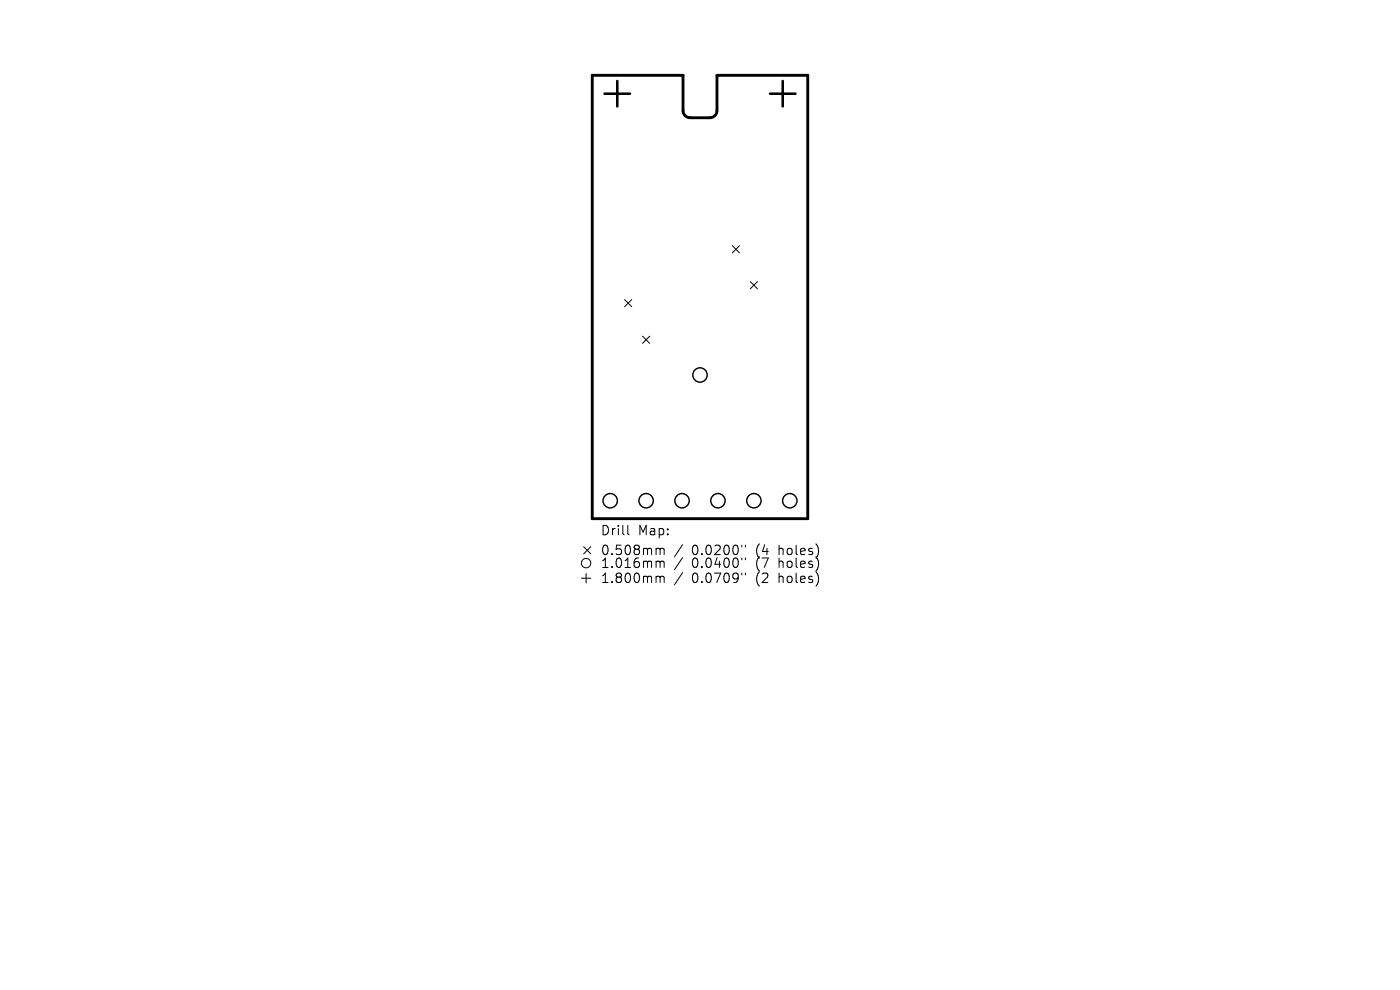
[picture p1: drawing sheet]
<svg xmlns="http://www.w3.org/2000/svg" width="297mm" height="210mm" viewBox="0 0 297 210" stroke-linecap="round" stroke-linejoin="round" font-family="sans-serif">
<defs><g id="words">
<g font-size="2.8">
<text x="127.3" y="113.8">Drill</text>
<text x="135.3" y="113.8">Map:</text>
<text x="127.3" y="118">0.508mm</text>
<text x="146.8" y="118">0.0200&quot;</text>
<text x="160.5" y="118">(4</text>
<text x="165.5" y="118">holes)</text>
<text x="127.3" y="120.8">1.016mm</text>
<text x="127.3" y="124">1.800mm</text>
<text x="146.8" y="120.8">0.0400&quot;</text>
<text x="146.8" y="124">0.0709&quot;</text>
<text x="160.5" y="120.8">(7</text>
<text x="160.5" y="124">(2</text>
<text x="165.5" y="120.8">holes)</text>
<text x="165.5" y="124">holes)</text>
</g>
</g></defs>
<path d="M125.6 16h19.3v7.5a1.5 1.5 0 0 0 1.5 1.5h4.2a1.5 1.5 0 0 0 1.5-1.5v-7.5h19.3v94h-45.8z" fill="none" stroke="#000" stroke-width=".61"/>
<g fill="none" stroke="#000" stroke-width=".21">
<path d="M155.4 52.1l1.5 1.5M156.9 52.1l-1.5 1.5M159.2 59.7l1.5 1.6M160.7 59.7l-1.5 1.6M132.5 63.5l1.5 1.6M134 63.5l-1.5 1.6M136.3 71.3l1.5 1.5M137.8 71.3l-1.5 1.5M123.8 116l1.5 1.5M125.3 116l-1.5 1.5M133.2 111.4v1.8l.3 .2M139.5 116.3h.3l.2 .3"/>
<path d="M139.5 119l.4 .1 .1 .2M140 116.6l.3-.3 .5 .1 .1 1.2M140 116.6v1M140 119.3v1.1M140 119.3l.3-.3 .5 .1 .1 1.3M144.8 115.6l-1.7 2.5M144.8 118.3l-1.7 2.5M157.4 115.6v.4M157.4 118.4v.4M158.1 115.6v.4M158.1 118.4v.4M123.3 122.7h2"/>
<path d="M124.3 121.7v2M139.5 122.2l.4 .1 .1 .2M140 122.5v1.1M140 122.5l.3-.3 .5 .1 .1 1.3M144.8 121.5l-1.7 2.5M157.4 121.6v.4M158.1 121.6v.4"/>
<circle cx="124.3" cy="119.5" r="1"/>
</g>
<g fill="none" stroke="#000" stroke-width=".3">
<circle cx="148.5" cy="79.5" r="1.52"/>
<circle cx="129.5" cy="106.2" r="1.52"/>
<circle cx="137.1" cy="106.2" r="1.52"/>
<circle cx="144.7" cy="106.2" r="1.52"/>
<circle cx="152.3" cy="106.2" r="1.52"/>
<circle cx="159.9" cy="106.2" r="1.52"/>
<circle cx="167.6" cy="106.2" r="1.52"/>
</g>
<path d="M128.3 19.9h5.4M131 17.2v5.4M163.4 19.9h5.4M166.1 17.2v5.4" fill="none" stroke="#000" stroke-width=".54"/>
<use href="#words"/>
</svg>
